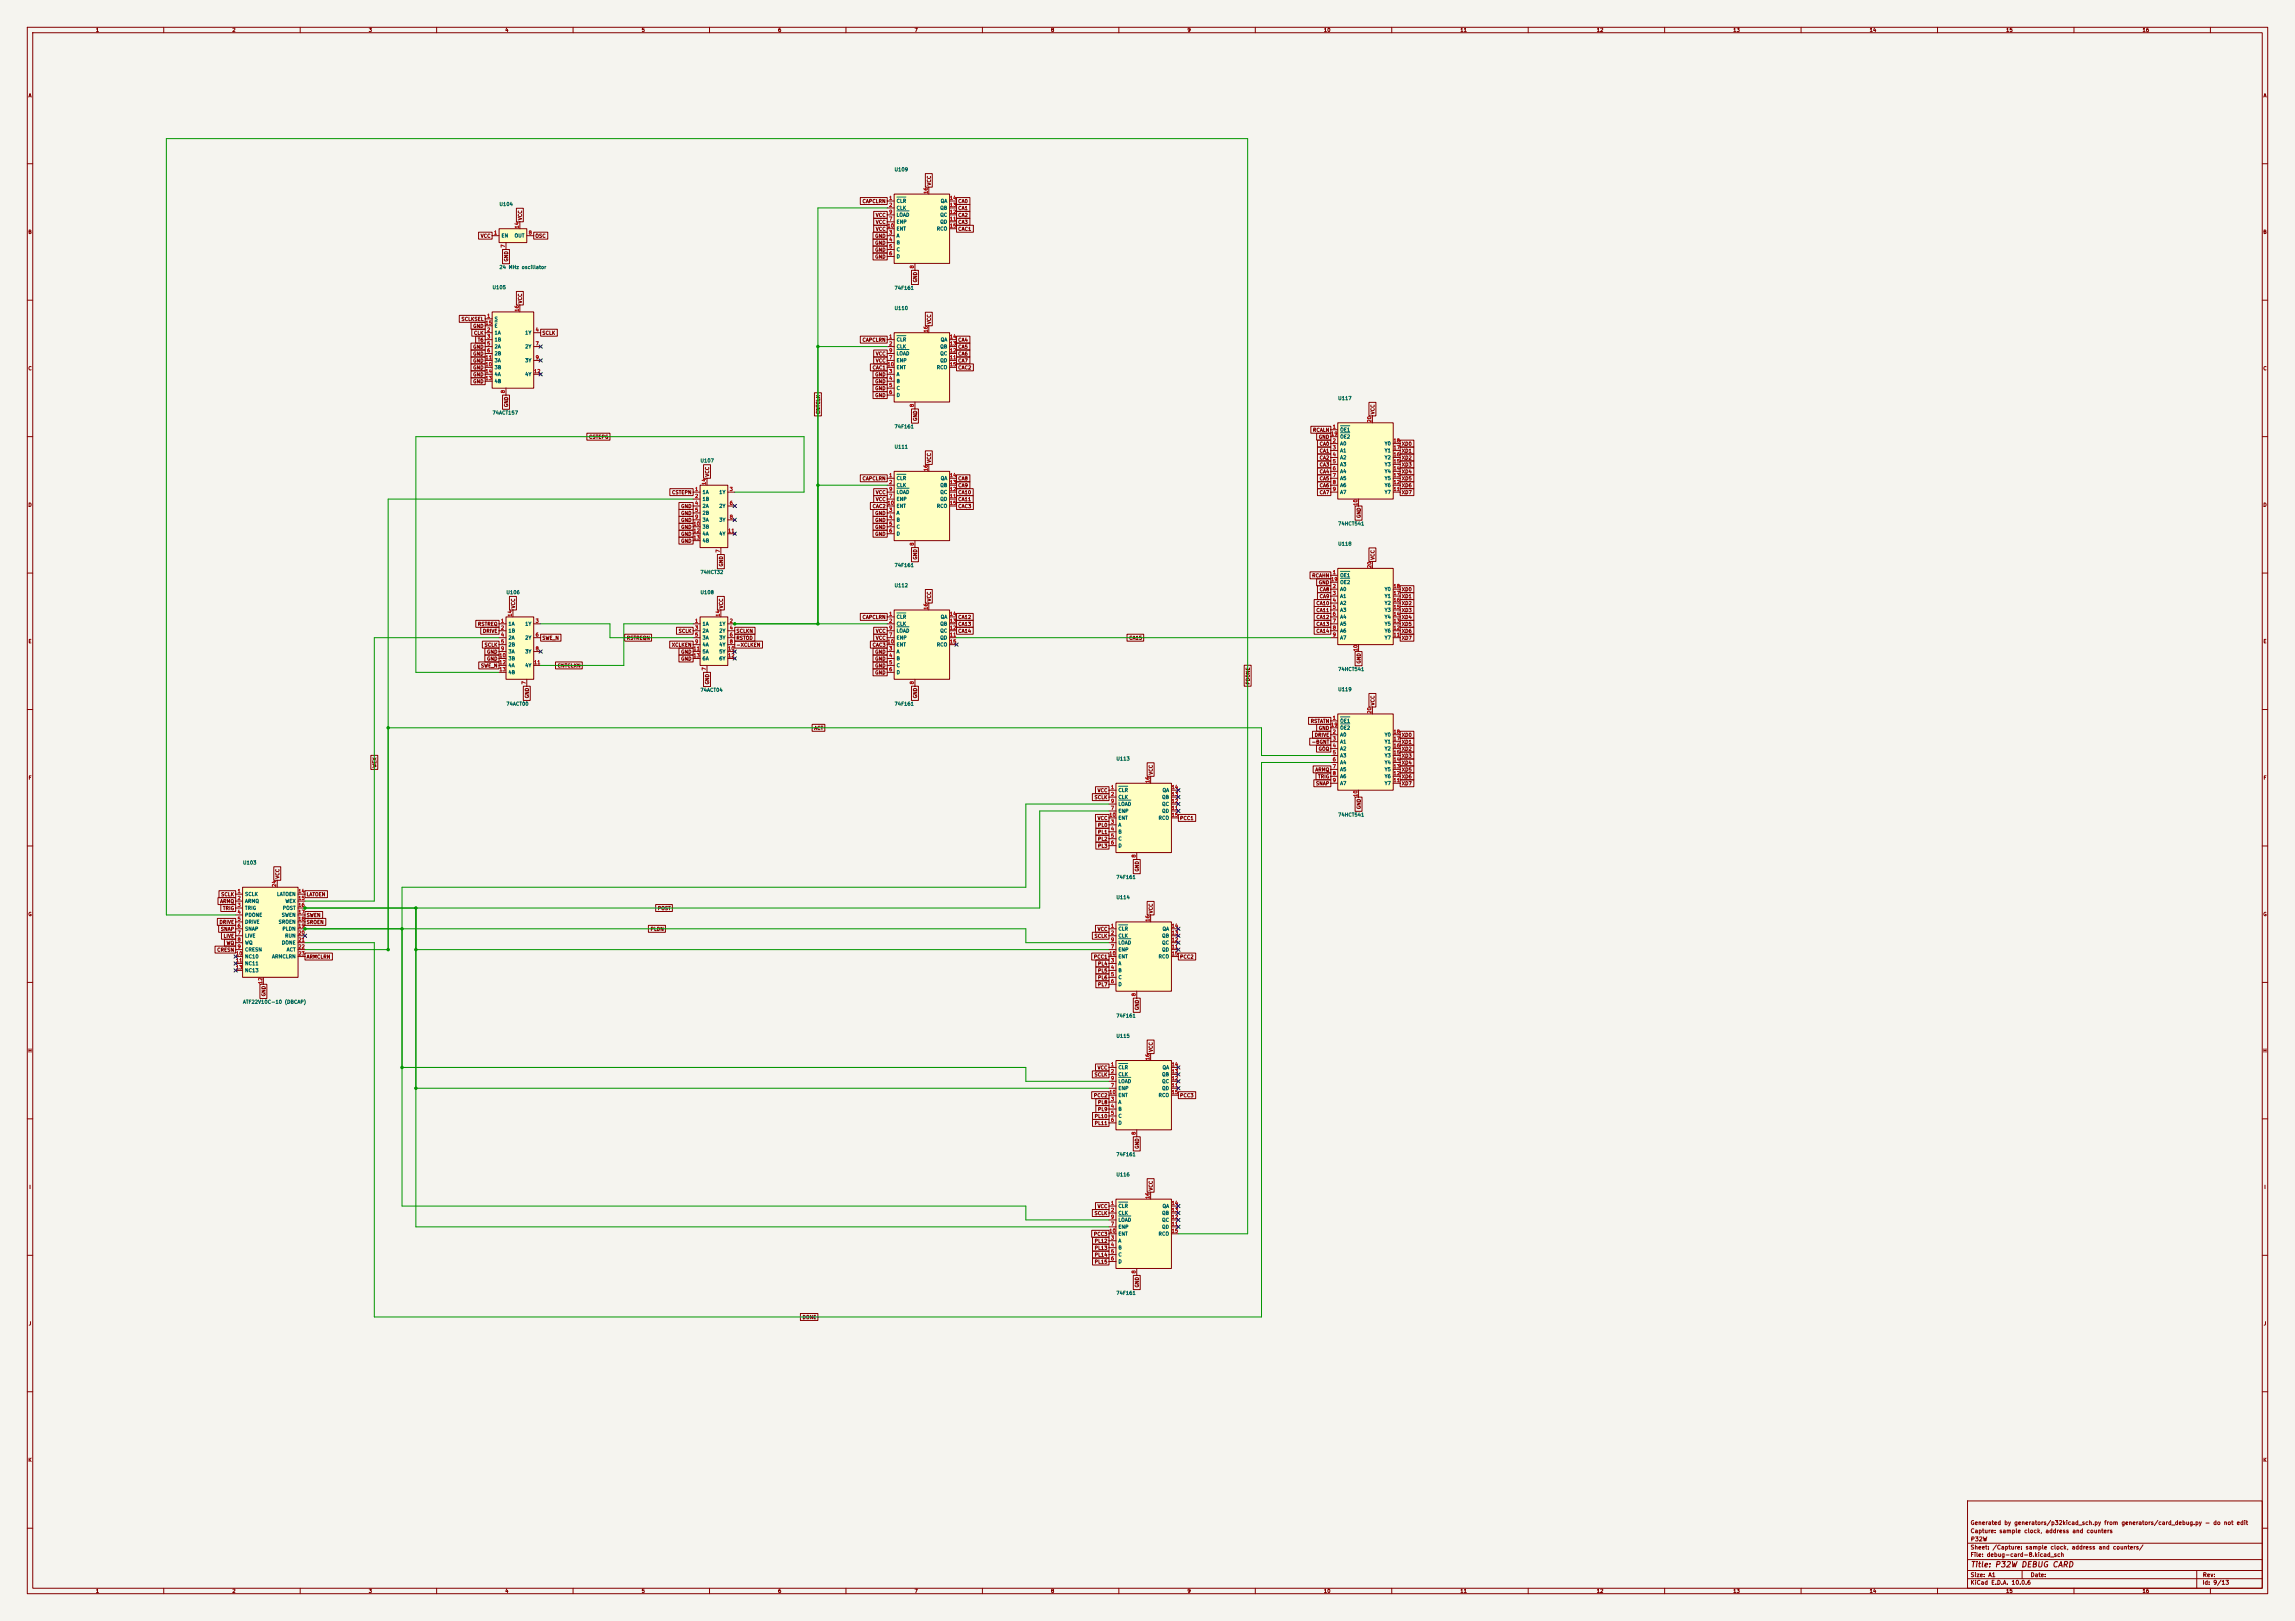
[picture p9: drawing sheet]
<svg xmlns="http://www.w3.org/2000/svg" width="841mm" height="594mm" viewBox="0 0 841 594" stroke-linecap="round" stroke-linejoin="round" font-family="sans-serif">
<defs><g id="words">
<text font-size="2" fill="#840000" x="722" y="574.8">Title: P32W DEBUG CARD</text>
<g font-size="1.5" fill="#840000">
<text x="721.9" y="562.1">Capture: sample clock, address and counters</text>
<text x="721.9" y="559.1">Generated by generators/p32kicad_sch.py from generators/card_debug.py - do not edit</text>
<text x="721.9" y="568.1">Sheet: /Capture: sample clock, address and counters/</text>
<text x="722" y="565.1">P32W</text>
<text x="721.9" y="570.8">File: debug-card-8.kicad_sch</text>
<text x="721.9" y="581">KiCad E.D.A. 10.0.6</text>
<text x="721.9" y="578.2">Size: A1</text>
<text x="743.9" y="578.2">Date:</text>
<text x="806.9" y="581">Id: 9/13</text>
<text x="807" y="578.2">Rev:</text>
</g>
<g font-size="1.3" fill="#840000">
<text x="35" y="12">1</text>
<text x="85" y="12">2</text>
<text x="135" y="12">3</text>
<text x="185" y="12">4</text>
<text x="235" y="12">5</text>
<text x="285" y="12">6</text>
<text x="335" y="12">7</text>
<text x="385" y="12">8</text>
<text x="435" y="12">9</text>
<text x="485" y="12">10</text>
<text x="535" y="12">11</text>
<text x="585" y="12">12</text>
<text x="635" y="12">13</text>
<text x="685" y="12">14</text>
<text x="735" y="12">15</text>
<text x="785" y="12">16</text>
<text x="10.3" y="36">A</text>
<text x="829.3" y="36">A</text>
<text x="341.4" y="68.1" transform="rotate(-90 341.4 68.1)">VCC</text>
<text x="315.9" y="74.7">CAPCLRN</text>
<text x="351" y="74.7">CA0</text>
<text x="351" y="77.3">CA1</text>
<text x="191.6" y="80.8" transform="rotate(-90 191.6 80.8)">VCC</text>
<text x="320.8" y="79.8">VCC</text>
<text x="320.8" y="82.3">VCC</text>
<text x="351" y="79.8">CA2</text>
<text x="351" y="82.3">CA3</text>
<text x="10.2" y="86">B</text>
<text x="176" y="87.4">VCC</text>
<text x="196" y="87.4">OSC</text>
<text x="320.5" y="90">GND</text>
<text x="320.5" y="87.4">GND</text>
<text x="320.8" y="84.9">VCC</text>
<text x="351" y="84.9">CAC1</text>
<text x="829.2" y="86">B</text>
<text x="320.5" y="95">GND</text>
<text x="320.5" y="92.5">GND</text>
<text x="186.5" y="96" transform="rotate(-90 186.5 96)">GND</text>
<text x="336.3" y="103.6" transform="rotate(-90 336.3 103.6)">GND</text>
<text x="191.6" y="111.3" transform="rotate(-90 191.6 111.3)">VCC</text>
<text x="168.9" y="117.9">SCLKSEL</text>
<text x="341.4" y="118.9" transform="rotate(-90 341.4 118.9)">VCC</text>
<text x="173.2" y="120.4">GND</text>
<text x="173.5" y="123">CLK</text>
<text x="174.9" y="125.5">T6</text>
<text x="198.6" y="123">SCLK</text>
<text x="315.9" y="125.5">CAPCLRN</text>
<text x="351" y="125.5">CA4</text>
<text x="173.2" y="128.1">GND</text>
<text x="173.2" y="130.6">GND</text>
<text x="320.8" y="130.6">VCC</text>
<text x="351" y="128.1">CA5</text>
<text x="351" y="130.6">CA6</text>
<text x="10.2" y="136">C</text>
<text x="173.2" y="133.1">GND</text>
<text x="173.2" y="135.7">GND</text>
<text x="319.6" y="135.7">CAC1</text>
<text x="320.8" y="133.1">VCC</text>
<text x="351" y="133.1">CA7</text>
<text x="351" y="135.7">CAC2</text>
<text x="829.2" y="136">C</text>
<text x="173.2" y="138.2">GND</text>
<text x="173.2" y="140.8">GND</text>
<text x="320.5" y="138.2">GND</text>
<text x="320.5" y="140.8">GND</text>
<text x="320.5" y="143.3">GND</text>
<text x="186.5" y="149.4" transform="rotate(-90 186.5 149.4)">GND</text>
<text x="320.5" y="145.8">GND</text>
<text x="300.8" y="151.9" transform="rotate(-90 300.8 151.9)">CNTCLK</text>
<text x="336.3" y="154.4" transform="rotate(-90 336.3 154.4)">GND</text>
<text x="504" y="151.9" transform="rotate(-90 504 151.9)">VCC</text>
<text x="215.7" y="161.1">CSTEPG</text>
<text x="481" y="158.5">RCALN</text>
<text x="483.1" y="161.1">GND</text>
<text x="483.4" y="166.2">CA1</text>
<text x="483.4" y="163.6">CA0</text>
<text x="513.5" y="166.2">XD1</text>
<text x="513.5" y="163.6">XD0</text>
<text x="341.4" y="169.7" transform="rotate(-90 341.4 169.7)">VCC</text>
<text x="483.4" y="168.7">CA2</text>
<text x="483.4" y="173.8">CA4</text>
<text x="483.4" y="171.2">CA3</text>
<text x="513.5" y="173.8">XD4</text>
<text x="513.5" y="171.2">XD3</text>
<text x="513.5" y="168.7">XD2</text>
<text x="260.1" y="174.8" transform="rotate(-90 260.1 174.8)">VCC</text>
<text x="315.9" y="176.3">CAPCLRN</text>
<text x="351" y="176.3">CA8</text>
<text x="351" y="178.9">CA9</text>
<text x="483.4" y="178.9">CA6</text>
<text x="483.4" y="176.3">CA5</text>
<text x="513.5" y="178.9">XD6</text>
<text x="513.5" y="176.3">XD5</text>
<text x="10.2" y="186">D</text>
<text x="246.1" y="181.4">CSTEPN</text>
<text x="320.8" y="181.4">VCC</text>
<text x="320.8" y="183.9">VCC</text>
<text x="351" y="181.4">CA10</text>
<text x="351" y="183.9">CA11</text>
<text x="483.4" y="181.4">CA7</text>
<text x="513.5" y="181.4">XD7</text>
<text x="829.2" y="186">D</text>
<text x="249.4" y="186.5">GND</text>
<text x="249.4" y="189">GND</text>
<text x="249.4" y="191.6">GND</text>
<text x="319.6" y="186.5">CAC2</text>
<text x="320.5" y="191.6">GND</text>
<text x="320.5" y="189">GND</text>
<text x="351" y="186.5">CAC3</text>
<text x="498.9" y="190" transform="rotate(-90 498.9 190)">GND</text>
<text x="249.4" y="196.6">GND</text>
<text x="249.4" y="194.1">GND</text>
<text x="320.5" y="194.1">GND</text>
<text x="320.5" y="196.6">GND</text>
<text x="249.4" y="199.2">GND</text>
<text x="265.2" y="207.8" transform="rotate(-90 265.2 207.8)">GND</text>
<text x="336.3" y="205.2" transform="rotate(-90 336.3 205.2)">GND</text>
<text x="504" y="205.3" transform="rotate(-90 504 205.3)">VCC</text>
<text x="480.7" y="211.9">RCAHN</text>
<text x="483.1" y="214.4">GND</text>
<text x="341.4" y="220.5" transform="rotate(-90 341.4 220.5)">VCC</text>
<text x="483.4" y="219.5">CA9</text>
<text x="483.4" y="217">CA8</text>
<text x="513.5" y="219.5">XD1</text>
<text x="513.5" y="217">XD0</text>
<text x="189" y="223.1" transform="rotate(-90 189 223.1)">VCC</text>
<text x="265.2" y="223.1" transform="rotate(-90 265.2 223.1)">VCC</text>
<text x="315.9" y="227.1">CAPCLRN</text>
<text x="351" y="227.1">CA12</text>
<text x="482.2" y="227.1">CA12</text>
<text x="482.2" y="224.6">CA11</text>
<text x="482.2" y="222">CA10</text>
<text x="513.5" y="227.1">XD4</text>
<text x="513.5" y="224.6">XD3</text>
<text x="513.5" y="222">XD2</text>
<text x="175" y="229.7">RSTREQ</text>
<text x="176.8" y="232.2">DRIVE</text>
<text x="248.5" y="232.2">SCLK</text>
<text x="269.7" y="232.2">SCLKN</text>
<text x="320.8" y="232.2">VCC</text>
<text x="351" y="229.7">CA13</text>
<text x="351" y="232.2">CA14</text>
<text x="482.2" y="232.2">CA14</text>
<text x="482.2" y="229.7">CA13</text>
<text x="513.5" y="232.2">XD6</text>
<text x="513.5" y="229.7">XD5</text>
<text x="10.3" y="236">E</text>
<text x="177.4" y="237.3">SCLK</text>
<text x="178.3" y="239.8">GND</text>
<text x="198.6" y="234.7">SWE_N</text>
<text x="229.5" y="234.7">RSTREQN</text>
<text x="246" y="237.3">XCLKEN</text>
<text x="249.4" y="239.8">GND</text>
<text x="269.7" y="234.7">RSTOD</text>
<text x="269.7" y="237.3">-XCLKEN</text>
<text x="319.6" y="237.3">CAC3</text>
<text x="320.5" y="239.8">GND</text>
<text x="320.8" y="234.7">VCC</text>
<text x="413.6" y="234.7">CA15</text>
<text x="513.5" y="234.7">XD7</text>
<text x="829.3" y="236">E</text>
<text x="176.1" y="244.9">SWE_N</text>
<text x="178.3" y="242.4">GND</text>
<text x="204.2" y="244.9">CNTCLKN</text>
<text x="249.4" y="242.4">GND</text>
<text x="320.5" y="242.4">GND</text>
<text x="320.5" y="244.9">GND</text>
<text x="498.9" y="243.3" transform="rotate(-90 498.9 243.3)">GND</text>
<text x="260.1" y="251" transform="rotate(-90 260.1 251)">GND</text>
<text x="320.5" y="247.4">GND</text>
<text x="458.3" y="251" transform="rotate(-90 458.3 251)">PDONE</text>
<text x="194.1" y="256" transform="rotate(-90 194.1 256)">GND</text>
<text x="336.3" y="256" transform="rotate(-90 336.3 256)">GND</text>
<text x="504" y="258.6" transform="rotate(-90 504 258.6)">VCC</text>
<text x="298.2" y="267.8">ACT</text>
<text x="480.1" y="265.2">RSTATN</text>
<text x="483.1" y="267.8">GND</text>
<text x="480.6" y="272.8">-BGNT</text>
<text x="481.6" y="270.3">DRIVE</text>
<text x="483" y="275.4">GOQ</text>
<text x="513.5" y="275.4">XD2</text>
<text x="513.5" y="272.8">XD1</text>
<text x="513.5" y="270.3">XD0</text>
<text x="138.2" y="281.5" transform="rotate(-90 138.2 281.5)">WEX</text>
<text x="513.5" y="280.5">XD4</text>
<text x="513.5" y="277.9">XD3</text>
<text x="10.3" y="286">F</text>
<text x="422.7" y="284" transform="rotate(-90 422.7 284)">VCC</text>
<text x="481.8" y="283">ARMQ</text>
<text x="482.9" y="285.5">TRIG</text>
<text x="513.5" y="283">XD5</text>
<text x="513.5" y="285.5">XD6</text>
<text x="829.3" y="286">F</text>
<text x="400.9" y="293.2">SCLK</text>
<text x="402.1" y="290.6">VCC</text>
<text x="482.1" y="288.1">SNAP</text>
<text x="513.5" y="288.1">XD7</text>
<text x="498.9" y="296.7" transform="rotate(-90 498.9 296.7)">GND</text>
<text x="402.1" y="300.8">VCC</text>
<text x="402.2" y="303.3">PL0</text>
<text x="402.2" y="305.9">PL1</text>
<text x="432.2" y="300.8">PCC1</text>
<text x="402.2" y="310.9">PL3</text>
<text x="402.2" y="308.4">PL2</text>
<text x="102.7" y="322.1" transform="rotate(-90 102.7 322.1)">VCC</text>
<text x="417.6" y="319.5" transform="rotate(-90 417.6 319.5)">GND</text>
<text x="80.9" y="328.7">SCLK</text>
<text x="112.2" y="328.7">LATOEN</text>
<text x="10.2" y="336">G</text>
<text x="80.5" y="331.3">ARMQ</text>
<text x="81.5" y="333.8">TRIG</text>
<text x="240.9" y="333.8">POST</text>
<text x="422.7" y="334.8" transform="rotate(-90 422.7 334.8)">VCC</text>
<text x="829.2" y="336">G</text>
<text x="80.3" y="338.9">DRIVE</text>
<text x="80.8" y="341.4">SNAP</text>
<text x="112.2" y="336.3">SWEN</text>
<text x="112.2" y="338.9">SROEN</text>
<text x="238.2" y="341.4">PLDN</text>
<text x="402.1" y="341.4">VCC</text>
<text x="81.8" y="344">LIVE</text>
<text x="82.9" y="346.5">WQ</text>
<text x="400.9" y="344">SCLK</text>
<text x="79.4" y="349">CRESN</text>
<text x="112.2" y="351.6">ARMCLRN</text>
<text x="400.7" y="351.6">PCC1</text>
<text x="432.2" y="351.6">PCC2</text>
<text x="402.2" y="359.2">PL6</text>
<text x="402.2" y="356.7">PL5</text>
<text x="402.2" y="354.1">PL4</text>
<text x="97.6" y="365.3" transform="rotate(-90 97.6 365.3)">GND</text>
<text x="402.2" y="361.7">PL7</text>
<text x="417.6" y="370.3" transform="rotate(-90 417.6 370.3)">GND</text>
<text x="10.2" y="386">H</text>
<text x="422.7" y="385.6" transform="rotate(-90 422.7 385.6)">VCC</text>
<text x="829.2" y="386">H</text>
<text x="400.9" y="394.8">SCLK</text>
<text x="402.1" y="392.2">VCC</text>
<text x="400.7" y="402.4">PCC2</text>
<text x="402.2" y="404.9">PL8</text>
<text x="402.2" y="407.5">PL9</text>
<text x="432.2" y="402.4">PCC3</text>
<text x="401" y="410">PL10</text>
<text x="401" y="412.5">PL11</text>
<text x="417.6" y="421.1" transform="rotate(-90 417.6 421.1)">GND</text>
<text x="10.6" y="436">I</text>
<text x="422.7" y="436.4" transform="rotate(-90 422.7 436.4)">VCC</text>
<text x="829.6" y="436">I</text>
<text x="402.1" y="443">VCC</text>
<text x="400.9" y="445.6">SCLK</text>
<text x="400.7" y="453.2">PCC3</text>
<text x="401" y="455.7">PL12</text>
<text x="401" y="458.3">PL13</text>
<text x="401" y="460.8">PL14</text>
<text x="401" y="463.3">PL15</text>
<text x="417.6" y="471.9" transform="rotate(-90 417.6 471.9)">GND</text>
<text x="10.4" y="486">J</text>
<text x="293.9" y="483.7">DONE</text>
<text x="829.4" y="486">J</text>
<text x="10.2" y="536">K</text>
<text x="829.2" y="536">K</text>
<text x="35" y="584">1</text>
<text x="85" y="584">2</text>
<text x="135" y="584">3</text>
<text x="185" y="584">4</text>
<text x="235" y="584">5</text>
<text x="285" y="584">6</text>
<text x="335" y="584">7</text>
<text x="385" y="584">8</text>
<text x="435" y="584">9</text>
<text x="485" y="584">10</text>
<text x="535" y="584">11</text>
<text x="585" y="584">12</text>
<text x="635" y="584">13</text>
<text x="685" y="584">14</text>
<text x="735" y="584">15</text>
<text x="785" y="584">16</text>
</g>
<g font-size="1.3" fill="#006464">
<text x="327.6" y="63.1">U109</text>
<text x="182.9" y="75.8">U104</text>
<text x="328.4" y="74.6">CLR</text>
<text x="328.4" y="77.2">CLK</text>
<text x="344.4" y="77.2">QB</text>
<text x="344.6" y="74.6">QA</text>
<text x="328.4" y="82.2">ENP</text>
<text x="328.4" y="79.7">LOAD</text>
<text x="344.4" y="82.2">QD</text>
<text x="344.4" y="79.7">QC</text>
<text x="183.6" y="87.3">EN</text>
<text x="188.4" y="87.3">OUT</text>
<text x="328.4" y="87.3">A</text>
<text x="328.4" y="89.9">B</text>
<text x="328.4" y="84.8">ENT</text>
<text x="343.1" y="84.8">RCO</text>
<text x="328.4" y="92.4">C</text>
<text x="328.4" y="94.9">D</text>
<text x="182.9" y="98.9">24 MHz oscillator</text>
<text x="180.3" y="106.3">U105</text>
<text x="327.6" y="106.5">74F161</text>
<text x="327.6" y="113.9">U110</text>
<text x="181.1" y="117.8">S</text>
<text x="181.1" y="122.9">1A</text>
<text x="181.1" y="125.4">1B</text>
<text x="181.1" y="120.3">E</text>
<text x="192.3" y="122.9">1Y</text>
<text x="328.4" y="125.4">CLR</text>
<text x="344.6" y="125.4">QA</text>
<text x="181.1" y="128">2A</text>
<text x="181.1" y="130.5">2B</text>
<text x="192.3" y="128">2Y</text>
<text x="328.4" y="128">CLK</text>
<text x="328.4" y="130.5">LOAD</text>
<text x="344.4" y="130.5">QC</text>
<text x="344.4" y="128">QB</text>
<text x="181.1" y="135.6">3B</text>
<text x="181.1" y="133">3A</text>
<text x="192.3" y="133">3Y</text>
<text x="328.4" y="133">ENP</text>
<text x="328.4" y="135.6">ENT</text>
<text x="343.1" y="135.6">RCO</text>
<text x="344.4" y="133">QD</text>
<text x="181.1" y="140.7">4B</text>
<text x="181.1" y="138.1">4A</text>
<text x="192.3" y="138.1">4Y</text>
<text x="328.4" y="138.1">A</text>
<text x="328.4" y="140.7">B</text>
<text x="328.4" y="143.2">C</text>
<text x="328.4" y="145.7">D</text>
<text x="490.2" y="146.9">U117</text>
<text x="180.3" y="152.2">74ACT157</text>
<text x="327.6" y="157.3">74F161</text>
<text x="491" y="158.4">OE1</text>
<text x="491" y="161">OE2</text>
<text x="327.6" y="164.7">U111</text>
<text x="491" y="163.5">A0</text>
<text x="491" y="166.1">A1</text>
<text x="507.3" y="166.1">Y1</text>
<text x="507.3" y="163.5">Y0</text>
<text x="256.5" y="169.8">U107</text>
<text x="491" y="168.6">A2</text>
<text x="491" y="171.1">A3</text>
<text x="491" y="173.7">A4</text>
<text x="507.3" y="173.7">Y4</text>
<text x="507.3" y="171.1">Y3</text>
<text x="507.3" y="168.6">Y2</text>
<text x="328.4" y="176.2">CLR</text>
<text x="328.4" y="178.8">CLK</text>
<text x="344.4" y="178.8">QB</text>
<text x="344.6" y="176.2">QA</text>
<text x="491" y="176.2">A5</text>
<text x="491" y="178.8">A6</text>
<text x="507.3" y="178.8">Y6</text>
<text x="507.3" y="176.2">Y5</text>
<text x="257.3" y="181.3">1A</text>
<text x="257.3" y="183.8">1B</text>
<text x="263.4" y="181.3">1Y</text>
<text x="328.4" y="183.8">ENP</text>
<text x="328.4" y="181.3">LOAD</text>
<text x="344.4" y="183.8">QD</text>
<text x="344.4" y="181.3">QC</text>
<text x="491" y="181.3">A7</text>
<text x="507.3" y="181.3">Y7</text>
<text x="257.3" y="186.4">2A</text>
<text x="257.3" y="188.9">2B</text>
<text x="257.3" y="191.5">3A</text>
<text x="263.4" y="186.4">2Y</text>
<text x="263.4" y="191.5">3Y</text>
<text x="328.4" y="188.9">A</text>
<text x="328.4" y="191.5">B</text>
<text x="328.4" y="186.4">ENT</text>
<text x="343.1" y="186.4">RCO</text>
<text x="257.3" y="194">3B</text>
<text x="257.3" y="196.5">4A</text>
<text x="263.4" y="196.5">4Y</text>
<text x="328.4" y="194">C</text>
<text x="328.4" y="196.5">D</text>
<text x="490.2" y="192.8">74HCT541</text>
<text x="257.3" y="199.1">4B</text>
<text x="490.2" y="200.2">U118</text>
<text x="327.6" y="208.1">74F161</text>
<text x="256.5" y="210.6">74HCT32</text>
<text x="327.6" y="215.5">U112</text>
<text x="491" y="211.8">OE1</text>
<text x="491" y="214.3">OE2</text>
<text x="185.4" y="218">U106</text>
<text x="256.5" y="218">U108</text>
<text x="491" y="216.9">A0</text>
<text x="491" y="219.4">A1</text>
<text x="491" y="221.9">A2</text>
<text x="507.3" y="221.9">Y2</text>
<text x="507.3" y="219.4">Y1</text>
<text x="507.3" y="216.9">Y0</text>
<text x="328.4" y="227">CLR</text>
<text x="344.6" y="227">QA</text>
<text x="491" y="224.5">A3</text>
<text x="491" y="227">A4</text>
<text x="507.3" y="227">Y4</text>
<text x="507.3" y="224.5">Y3</text>
<text x="186.2" y="229.6">1A</text>
<text x="186.2" y="232.1">1B</text>
<text x="192.3" y="229.6">1Y</text>
<text x="257.3" y="229.6">1A</text>
<text x="257.3" y="232.1">2A</text>
<text x="263.4" y="229.6">1Y</text>
<text x="263.4" y="232.1">2Y</text>
<text x="328.4" y="229.6">CLK</text>
<text x="328.4" y="232.1">LOAD</text>
<text x="344.4" y="232.1">QC</text>
<text x="344.4" y="229.6">QB</text>
<text x="491" y="229.6">A5</text>
<text x="491" y="232.1">A6</text>
<text x="507.3" y="232.1">Y6</text>
<text x="507.3" y="229.6">Y5</text>
<text x="186.2" y="234.6">2A</text>
<text x="186.2" y="237.2">2B</text>
<text x="186.2" y="239.7">3A</text>
<text x="192.3" y="234.6">2Y</text>
<text x="192.3" y="239.7">3Y</text>
<text x="257.3" y="234.6">3A</text>
<text x="257.3" y="237.2">4A</text>
<text x="257.3" y="239.7">5A</text>
<text x="263.4" y="234.6">3Y</text>
<text x="263.4" y="237.2">4Y</text>
<text x="263.4" y="239.7">5Y</text>
<text x="328.4" y="239.7">A</text>
<text x="328.4" y="234.6">ENP</text>
<text x="328.4" y="237.2">ENT</text>
<text x="343.1" y="237.2">RCO</text>
<text x="344.4" y="234.6">QD</text>
<text x="491" y="234.6">A7</text>
<text x="507.3" y="234.6">Y7</text>
<text x="186.2" y="242.3">3B</text>
<text x="186.2" y="244.8">4A</text>
<text x="192.3" y="244.8">4Y</text>
<text x="257.3" y="242.3">6A</text>
<text x="263.4" y="242.3">6Y</text>
<text x="328.4" y="242.3">B</text>
<text x="328.4" y="244.8">C</text>
<text x="186.2" y="247.3">4B</text>
<text x="328.4" y="247.3">D</text>
<text x="490.2" y="246.2">74HCT541</text>
<text x="256.5" y="253.8">74ACT04</text>
<text x="490.2" y="253.6">U119</text>
<text x="185.4" y="258.9">74ACT00</text>
<text x="327.6" y="258.9">74F161</text>
<text x="491" y="265.1">OE1</text>
<text x="491" y="267.7">OE2</text>
<text x="491" y="270.2">A0</text>
<text x="491" y="272.7">A1</text>
<text x="491" y="275.3">A2</text>
<text x="507.3" y="275.3">Y2</text>
<text x="507.3" y="272.7">Y1</text>
<text x="507.3" y="270.2">Y0</text>
<text x="408.9" y="279">U113</text>
<text x="491" y="277.8">A3</text>
<text x="491" y="280.4">A4</text>
<text x="507.3" y="280.4">Y4</text>
<text x="507.3" y="277.8">Y3</text>
<text x="491" y="282.9">A5</text>
<text x="491" y="285.4">A6</text>
<text x="491" y="288">A7</text>
<text x="507.3" y="288">Y7</text>
<text x="507.3" y="285.4">Y6</text>
<text x="507.3" y="282.9">Y5</text>
<text x="409.7" y="290.5">CLR</text>
<text x="409.7" y="293.1">CLK</text>
<text x="425.7" y="293.1">QB</text>
<text x="425.9" y="290.5">QA</text>
<text x="409.7" y="298.1">ENP</text>
<text x="409.7" y="295.6">LOAD</text>
<text x="425.7" y="298.1">QD</text>
<text x="425.7" y="295.6">QC</text>
<text x="490.2" y="299.5">74HCT541</text>
<text x="409.7" y="303.2">A</text>
<text x="409.7" y="305.8">B</text>
<text x="409.7" y="300.7">ENT</text>
<text x="424.4" y="300.7">RCO</text>
<text x="409.7" y="308.3">C</text>
<text x="409.7" y="310.8">D</text>
<text x="88.9" y="317.1">U103</text>
<text x="408.9" y="322.4">74F161</text>
<text x="89.6" y="328.6">SCLK</text>
<text x="101.3" y="328.6">LATOEN</text>
<text x="408.9" y="329.8">U114</text>
<text x="89.6" y="331.2">ARMQ</text>
<text x="89.6" y="333.7">TRIG</text>
<text x="103.5" y="333.7">POST</text>
<text x="104.4" y="331.2">WEX</text>
<text x="89.6" y="336.2">PDONE</text>
<text x="89.6" y="338.8">DRIVE</text>
<text x="89.6" y="341.3">SNAP</text>
<text x="101.9" y="338.8">SROEN</text>
<text x="103.1" y="336.2">SWEN</text>
<text x="103.3" y="341.3">PLDN</text>
<text x="409.7" y="341.3">CLR</text>
<text x="425.9" y="341.3">QA</text>
<text x="89.6" y="343.9">LIVE</text>
<text x="89.6" y="346.4">WQ</text>
<text x="103.2" y="346.4">DONE</text>
<text x="104.3" y="343.9">RUN</text>
<text x="409.7" y="343.9">CLK</text>
<text x="409.7" y="346.4">LOAD</text>
<text x="425.7" y="346.4">QC</text>
<text x="425.7" y="343.9">QB</text>
<text x="89.6" y="348.9">CRESN</text>
<text x="89.6" y="351.5">NC10</text>
<text x="99.5" y="351.5">ARMCLRN</text>
<text x="104.9" y="348.9">ACT</text>
<text x="409.7" y="348.9">ENP</text>
<text x="409.7" y="351.5">ENT</text>
<text x="424.4" y="351.5">RCO</text>
<text x="425.7" y="348.9">QD</text>
<text x="89.6" y="354">NC11</text>
<text x="89.6" y="356.6">NC13</text>
<text x="409.7" y="354">A</text>
<text x="409.7" y="356.6">B</text>
<text x="409.7" y="359.1">C</text>
<text x="409.7" y="361.6">D</text>
<text x="88.9" y="368.1">ATF22V10C-10 (DBCAP)</text>
<text x="408.9" y="373.2">74F161</text>
<text x="408.9" y="380.6">U115</text>
<text x="409.7" y="392.1">CLR</text>
<text x="409.7" y="394.7">CLK</text>
<text x="425.7" y="394.7">QB</text>
<text x="425.9" y="392.1">QA</text>
<text x="409.7" y="399.7">ENP</text>
<text x="409.7" y="397.2">LOAD</text>
<text x="425.7" y="399.7">QD</text>
<text x="425.7" y="397.2">QC</text>
<text x="409.7" y="404.8">A</text>
<text x="409.7" y="407.4">B</text>
<text x="409.7" y="402.3">ENT</text>
<text x="424.4" y="402.3">RCO</text>
<text x="409.7" y="409.9">C</text>
<text x="409.7" y="412.4">D</text>
<text x="408.9" y="424">74F161</text>
<text x="408.9" y="431.4">U116</text>
<text x="409.7" y="442.9">CLR</text>
<text x="425.9" y="442.9">QA</text>
<text x="409.7" y="445.5">CLK</text>
<text x="409.7" y="448">LOAD</text>
<text x="425.7" y="448">QC</text>
<text x="425.7" y="445.5">QB</text>
<text x="409.7" y="455.6">A</text>
<text x="409.7" y="450.5">ENP</text>
<text x="409.7" y="453.1">ENT</text>
<text x="424.4" y="453.1">RCO</text>
<text x="425.7" y="450.5">QD</text>
<text x="409.7" y="458.2">B</text>
<text x="409.7" y="460.7">C</text>
<text x="409.7" y="463.2">D</text>
<text x="408.9" y="474.8">74F161</text>
</g>
<g font-size="1.3" fill="#a90000">
<text x="340.2" y="71.2" transform="rotate(-90 340.2 71.2)">16</text>
<text x="325.7" y="73.5">1</text>
<text x="325.7" y="76.1">2</text>
<text x="347.9" y="76.1">13</text>
<text x="347.9" y="73.5">14</text>
<text x="190.4" y="83.9" transform="rotate(-90 190.4 83.9)">14</text>
<text x="325.1" y="83.7">10</text>
<text x="325.7" y="81.1">7</text>
<text x="325.7" y="78.6">9</text>
<text x="347.9" y="81.1">11</text>
<text x="347.9" y="78.6">12</text>
<text x="347.9" y="83.7">15</text>
<text x="180.9" y="86.2">1</text>
<text x="193.6" y="86.2">8</text>
<text x="325.7" y="86.2">3</text>
<text x="325.7" y="88.8">4</text>
<text x="185.3" y="90.9" transform="rotate(-90 185.3 90.9)">7</text>
<text x="325.7" y="91.3">5</text>
<text x="325.7" y="93.8">6</text>
<text x="335.1" y="98.5" transform="rotate(-90 335.1 98.5)">8</text>
<text x="177.7" y="119.2">15</text>
<text x="178.3" y="116.7">1</text>
<text x="190.4" y="114.4" transform="rotate(-90 190.4 114.4)">16</text>
<text x="178.3" y="121.8">2</text>
<text x="178.3" y="124.3">3</text>
<text x="196.1" y="121.8">4</text>
<text x="325.7" y="124.3">1</text>
<text x="340.2" y="122" transform="rotate(-90 340.2 122)">16</text>
<text x="347.9" y="124.3">14</text>
<text x="177.7" y="131.9">11</text>
<text x="178.3" y="126.9">5</text>
<text x="178.3" y="129.4">6</text>
<text x="196.1" y="126.9">7</text>
<text x="196.1" y="131.9">9</text>
<text x="325.7" y="126.9">2</text>
<text x="325.7" y="131.9">7</text>
<text x="325.7" y="129.4">9</text>
<text x="347.9" y="131.9">11</text>
<text x="347.9" y="129.4">12</text>
<text x="347.9" y="126.9">13</text>
<text x="177.7" y="134.5">10</text>
<text x="177.7" y="137">14</text>
<text x="195.5" y="137">12</text>
<text x="325.1" y="134.5">10</text>
<text x="325.7" y="137">3</text>
<text x="347.9" y="134.5">15</text>
<text x="177.7" y="139.6">13</text>
<text x="325.7" y="139.6">4</text>
<text x="325.7" y="142.1">5</text>
<text x="185.3" y="144.2" transform="rotate(-90 185.3 144.2)">8</text>
<text x="325.7" y="144.6">6</text>
<text x="335.1" y="149.3" transform="rotate(-90 335.1 149.3)">8</text>
<text x="502.8" y="155" transform="rotate(-90 502.8 155)">20</text>
<text x="487.6" y="159.9">19</text>
<text x="488.2" y="157.3">1</text>
<text x="488.2" y="162.4">2</text>
<text x="488.2" y="165">3</text>
<text x="488.2" y="167.5">4</text>
<text x="510.5" y="167.5">16</text>
<text x="510.5" y="165">17</text>
<text x="510.5" y="162.4">18</text>
<text x="340.2" y="172.8" transform="rotate(-90 340.2 172.8)">16</text>
<text x="488.2" y="170">5</text>
<text x="488.2" y="172.6">6</text>
<text x="510.5" y="172.6">14</text>
<text x="510.5" y="170">15</text>
<text x="258.9" y="177.9" transform="rotate(-90 258.9 177.9)">14</text>
<text x="325.7" y="175.1">1</text>
<text x="325.7" y="177.7">2</text>
<text x="347.9" y="177.7">13</text>
<text x="347.9" y="175.1">14</text>
<text x="488.2" y="175.1">7</text>
<text x="488.2" y="177.7">8</text>
<text x="510.5" y="177.7">12</text>
<text x="510.5" y="175.1">13</text>
<text x="254.5" y="180.2">1</text>
<text x="254.5" y="182.7">2</text>
<text x="254.5" y="185.3">4</text>
<text x="267.2" y="180.2">3</text>
<text x="267.2" y="185.3">6</text>
<text x="325.1" y="185.3">10</text>
<text x="325.7" y="182.7">7</text>
<text x="325.7" y="180.2">9</text>
<text x="347.9" y="182.7">11</text>
<text x="347.9" y="180.2">12</text>
<text x="347.9" y="185.3">15</text>
<text x="488.2" y="180.2">9</text>
<text x="497.7" y="185.5" transform="rotate(-90 497.7 185.5)">10</text>
<text x="510.5" y="180.2">11</text>
<text x="254.5" y="187.8">5</text>
<text x="254.5" y="190.4">9</text>
<text x="267.2" y="190.4">8</text>
<text x="325.7" y="187.8">3</text>
<text x="325.7" y="190.4">4</text>
<text x="253.9" y="192.9">10</text>
<text x="253.9" y="195.4">12</text>
<text x="253.9" y="198">13</text>
<text x="266.6" y="195.4">11</text>
<text x="325.7" y="192.9">5</text>
<text x="325.7" y="195.4">6</text>
<text x="264" y="202.7" transform="rotate(-90 264 202.7)">7</text>
<text x="335.1" y="200.1" transform="rotate(-90 335.1 200.1)">8</text>
<text x="502.8" y="208.3" transform="rotate(-90 502.8 208.3)">20</text>
<text x="487.6" y="213.2">19</text>
<text x="488.2" y="210.7">1</text>
<text x="488.2" y="215.8">2</text>
<text x="510.5" y="215.8">18</text>
<text x="488.2" y="218.3">3</text>
<text x="488.2" y="220.8">4</text>
<text x="510.5" y="220.8">16</text>
<text x="510.5" y="218.3">17</text>
<text x="187.8" y="226.1" transform="rotate(-90 187.8 226.1)">14</text>
<text x="264" y="226.1" transform="rotate(-90 264 226.1)">14</text>
<text x="325.7" y="225.9">1</text>
<text x="340.2" y="223.6" transform="rotate(-90 340.2 223.6)">16</text>
<text x="347.9" y="225.9">14</text>
<text x="488.2" y="223.4">5</text>
<text x="488.2" y="225.9">6</text>
<text x="510.5" y="225.9">14</text>
<text x="510.5" y="223.4">15</text>
<text x="183.4" y="228.5">1</text>
<text x="183.4" y="231">2</text>
<text x="183.4" y="233.5">4</text>
<text x="196.1" y="228.5">3</text>
<text x="196.1" y="233.5">6</text>
<text x="254.5" y="228.5">1</text>
<text x="254.5" y="231">3</text>
<text x="254.5" y="233.5">5</text>
<text x="267.2" y="228.5">2</text>
<text x="267.2" y="231">4</text>
<text x="267.2" y="233.5">6</text>
<text x="325.7" y="228.5">2</text>
<text x="325.7" y="233.5">7</text>
<text x="325.7" y="231">9</text>
<text x="347.9" y="233.5">11</text>
<text x="347.9" y="231">12</text>
<text x="347.9" y="228.5">13</text>
<text x="488.2" y="228.5">7</text>
<text x="488.2" y="231">8</text>
<text x="488.2" y="233.5">9</text>
<text x="510.5" y="233.5">11</text>
<text x="510.5" y="231">12</text>
<text x="510.5" y="228.5">13</text>
<text x="183.4" y="236.1">5</text>
<text x="183.4" y="238.6">9</text>
<text x="196.1" y="238.6">8</text>
<text x="253.9" y="238.6">11</text>
<text x="254.5" y="236.1">9</text>
<text x="266.6" y="238.6">10</text>
<text x="267.2" y="236.1">8</text>
<text x="325.1" y="236.1">10</text>
<text x="325.7" y="238.6">3</text>
<text x="347.9" y="236.1">15</text>
<text x="497.7" y="238.8" transform="rotate(-90 497.7 238.8)">10</text>
<text x="182.8" y="241.2">10</text>
<text x="182.8" y="243.7">12</text>
<text x="195.5" y="243.7">11</text>
<text x="253.9" y="241.2">13</text>
<text x="258.9" y="245.8" transform="rotate(-90 258.9 245.8)">7</text>
<text x="266.6" y="241.2">12</text>
<text x="325.7" y="241.2">4</text>
<text x="325.7" y="243.7">5</text>
<text x="182.8" y="246.2">13</text>
<text x="192.9" y="250.9" transform="rotate(-90 192.9 250.9)">7</text>
<text x="325.7" y="246.2">6</text>
<text x="335.1" y="250.9" transform="rotate(-90 335.1 250.9)">8</text>
<text x="502.8" y="261.7" transform="rotate(-90 502.8 261.7)">20</text>
<text x="487.6" y="266.6">19</text>
<text x="488.2" y="264">1</text>
<text x="488.2" y="269.1">2</text>
<text x="510.5" y="269.1">18</text>
<text x="488.2" y="271.6">3</text>
<text x="488.2" y="274.2">4</text>
<text x="510.5" y="274.2">16</text>
<text x="510.5" y="271.6">17</text>
<text x="488.2" y="276.7">5</text>
<text x="488.2" y="279.3">6</text>
<text x="488.2" y="281.8">7</text>
<text x="510.5" y="281.8">13</text>
<text x="510.5" y="279.3">14</text>
<text x="510.5" y="276.7">15</text>
<text x="421.5" y="287.1" transform="rotate(-90 421.5 287.1)">16</text>
<text x="488.2" y="284.3">8</text>
<text x="488.2" y="286.9">9</text>
<text x="510.5" y="286.9">11</text>
<text x="510.5" y="284.3">12</text>
<text x="406.9" y="289.4">1</text>
<text x="406.9" y="292">2</text>
<text x="429.2" y="292">13</text>
<text x="429.2" y="289.4">14</text>
<text x="497.7" y="292.2" transform="rotate(-90 497.7 292.2)">10</text>
<text x="406.3" y="299.6">10</text>
<text x="406.9" y="297">7</text>
<text x="406.9" y="294.5">9</text>
<text x="429.2" y="297">11</text>
<text x="429.2" y="294.5">12</text>
<text x="429.2" y="299.6">15</text>
<text x="406.9" y="302.1">3</text>
<text x="406.9" y="304.7">4</text>
<text x="406.9" y="307.2">5</text>
<text x="406.9" y="309.7">6</text>
<text x="416.4" y="314.4" transform="rotate(-90 416.4 314.4)">8</text>
<text x="86.9" y="327.5">1</text>
<text x="101.5" y="325.2" transform="rotate(-90 101.5 325.2)">24</text>
<text x="109.2" y="327.5">14</text>
<text x="86.9" y="330.1">2</text>
<text x="86.9" y="332.6">3</text>
<text x="86.9" y="335.1">4</text>
<text x="109.2" y="330.1">15</text>
<text x="109.2" y="332.6">16</text>
<text x="109.2" y="335.1">17</text>
<text x="86.9" y="337.7">5</text>
<text x="86.9" y="340.2">6</text>
<text x="109.2" y="337.7">18</text>
<text x="109.2" y="340.2">19</text>
<text x="406.9" y="340.2">1</text>
<text x="421.5" y="337.9" transform="rotate(-90 421.5 337.9)">16</text>
<text x="429.2" y="340.2">14</text>
<text x="86.9" y="342.8">7</text>
<text x="86.9" y="345.3">8</text>
<text x="86.9" y="347.8">9</text>
<text x="109.2" y="342.8">20</text>
<text x="109.2" y="345.3">21</text>
<text x="109.2" y="347.8">22</text>
<text x="406.9" y="342.8">2</text>
<text x="406.9" y="347.8">7</text>
<text x="406.9" y="345.3">9</text>
<text x="429.2" y="347.8">11</text>
<text x="429.2" y="345.3">12</text>
<text x="429.2" y="342.8">13</text>
<text x="86.3" y="350.4">10</text>
<text x="86.3" y="352.9">11</text>
<text x="109.2" y="350.4">23</text>
<text x="406.3" y="350.4">10</text>
<text x="406.9" y="352.9">3</text>
<text x="429.2" y="350.4">15</text>
<text x="86.3" y="355.5">13</text>
<text x="406.9" y="355.5">4</text>
<text x="406.9" y="358">5</text>
<text x="96.4" y="360.7" transform="rotate(-90 96.4 360.7)">12</text>
<text x="406.9" y="360.5">6</text>
<text x="416.4" y="365.2" transform="rotate(-90 416.4 365.2)">8</text>
<text x="421.5" y="388.7" transform="rotate(-90 421.5 388.7)">16</text>
<text x="406.9" y="391">1</text>
<text x="406.9" y="393.6">2</text>
<text x="429.2" y="393.6">13</text>
<text x="429.2" y="391">14</text>
<text x="406.3" y="401.2">10</text>
<text x="406.9" y="398.6">7</text>
<text x="406.9" y="396.1">9</text>
<text x="429.2" y="398.6">11</text>
<text x="429.2" y="396.1">12</text>
<text x="429.2" y="401.2">15</text>
<text x="406.9" y="403.7">3</text>
<text x="406.9" y="406.3">4</text>
<text x="406.9" y="408.8">5</text>
<text x="406.9" y="411.3">6</text>
<text x="416.4" y="416" transform="rotate(-90 416.4 416)">8</text>
<text x="406.9" y="441.8">1</text>
<text x="421.5" y="439.5" transform="rotate(-90 421.5 439.5)">16</text>
<text x="429.2" y="441.8">14</text>
<text x="406.9" y="444.4">2</text>
<text x="406.9" y="449.4">7</text>
<text x="406.9" y="446.9">9</text>
<text x="429.2" y="449.4">11</text>
<text x="429.2" y="446.9">12</text>
<text x="429.2" y="444.4">13</text>
<text x="406.3" y="452">10</text>
<text x="406.9" y="454.5">3</text>
<text x="429.2" y="452">15</text>
<text x="406.9" y="457.1">4</text>
<text x="406.9" y="459.6">5</text>
<text x="406.9" y="462.1">6</text>
<text x="416.4" y="466.8" transform="rotate(-90 416.4 466.8)">8</text>
</g>
</g></defs>
<path d="M0 0h841v594h-841z" fill="#f5f4ef" stroke="#f5f4ef" stroke-width=".37"/>
<g fill="none" stroke="#840000" stroke-width=".37">
<path d="M10 10h821v574h-821zM12 12h817v570h-817zM60 10v2M110 10v2M160 10v2M210 10v2M260 10v2M310 10v2M360 10v2M410 10v2M460 10v2M510 10v2"/>
<path d="M560 10v2M610 10v2M660 10v2M710 10v2M760 10v2M810 10v2M10 60h2M829 60h2M10 110h2M829 110h2M10 160h2M829 160h2"/>
<path d="M10 210h2M829 210h2M10 260h2M829 260h2M10 310h2M829 310h2M10 360h2M829 360h2M10 410h2M829 410h2M10 460h2M829 460h2"/>
<path d="M10 510h2M829 510h2M10 560h2M721 550h108v32h-108zM829 560h2M721 578.5h108M721 575.5h108M721 571.5h108M721 565.5h108M741 575.5v3M805 575.5v6.5M60 582v2"/>
<path d="M110 582v2M160 582v2M210 582v2M260 582v2M310 582v2M360 582v2M410 582v2M460 582v2M510 582v2M560 582v2M610 582v2M660 582v2"/>
<path d="M710 582v2M760 582v2M810 582v2"/>
</g>
<path d="M327.7 71.1h20.3v25.4h-20.3z" fill="#ffffc2"/>
<g fill="none" stroke="#840000" stroke-width=".37">
<path d="M325.1 73.7h2.6M325.1 76.2h2.6M325.1 78.7h2.6M327.7 71.1h20.3v25.4h-20.3zM340.4 68.6v2.5M348 73.7h2.5M348 76.2h2.5M348 78.7h2.5M325.1 86.4h2.6M325.1 88.9h2.6M325.1 91.4h2.6M325.1 94h2.6"/>
<path d="M325.1 81.3h2.6M325.1 83.8h2.6M335.3 96.5v2.6M348 81.3h2.5M348 83.8h2.5"/>
</g>
<path d="M328.6 72.2h3.4M328.6 77.3h4.5" fill="none" stroke="#006464" stroke-width=".37"/>
<path d="M490.2 261.6h20.3v28h-20.3z" fill="#ffffc2"/>
<g fill="none" stroke="#840000" stroke-width=".37">
<path d="M502.9 259.1v2.5M487.7 264.2h2.5M487.7 269.2h2.5M487.7 271.8h2.5M487.7 274.3h2.5M487.7 276.9h2.5M487.7 279.4h2.5M487.7 266.7h2.5M490.2 261.6h20.3v28h-20.3zM510.5 269.2h2.6M510.5 271.8h2.6M510.5 274.3h2.6"/>
<path d="M510.5 276.9h2.6M510.5 279.4h2.6M487.7 281.9h2.5M487.7 284.5h2.5M487.7 287h2.5M497.8 289.6v2.5M510.5 281.9h2.6M510.5 284.5h2.6M510.5 287h2.6"/>
</g>
<path d="M491.2 262.7h3.4M491.2 265.2h3.4" fill="none" stroke="#006464" stroke-width=".37"/>
<path d="M490.2 208.3h20.3v27.9h-20.3z" fill="#ffffc2"/>
<g fill="none" stroke="#840000" stroke-width=".37">
<path d="M487.7 210.8h2.5M487.7 215.9h2.5M487.7 218.4h2.5M487.7 213.4h2.5M490.2 208.3h20.3v27.9h-20.3zM502.9 205.7v2.6M510.5 215.9h2.6M510.5 218.4h2.6M487.7 221h2.5M487.7 223.5h2.5M487.7 226.1h2.5M487.7 228.6h2.5"/>
<path d="M487.7 231.1h2.5M487.7 233.7h2.5M497.8 236.2v2.6M510.5 221h2.6M510.5 223.5h2.6M510.5 226.1h2.6M510.5 228.6h2.6M510.5 231.1h2.6M510.5 233.7h2.6"/>
</g>
<path d="M491.2 209.4h3.4M491.2 211.9h3.4" fill="none" stroke="#006464" stroke-width=".37"/>
<path d="M490.2 154.9h20.3v28h-20.3z" fill="#ffffc2"/>
<g fill="none" stroke="#840000" stroke-width=".37">
<path d="M487.7 157.5h2.5M490.2 154.9h20.3v28h-20.3zM502.9 152.4v2.5M487.7 162.6h2.5M487.7 165.1h2.5M487.7 167.6h2.5M487.7 170.2h2.5M487.7 172.7h2.5M487.7 175.3h2.5M487.7 177.8h2.5M487.7 160h2.5M510.5 162.6h2.6"/>
<path d="M510.5 165.1h2.6M510.5 167.6h2.6M510.5 170.2h2.6M510.5 172.7h2.6M510.5 175.3h2.6M510.5 177.8h2.6M487.7 180.3h2.5M497.8 182.9v2.5M510.5 180.3h2.6"/>
</g>
<path d="M491.2 156h3.4M491.2 158.6h3.4" fill="none" stroke="#006464" stroke-width=".37"/>
<path d="M408.9 287h20.4v25.4h-20.4z" fill="#ffffc2"/>
<g fill="none" stroke="#840000" stroke-width=".37">
<path d="M406.4 289.6h2.5M406.4 292.1h2.5M406.4 297.2h2.5M406.4 294.6h2.5M406.4 299.7h2.5M408.9 287h20.4v25.4h-20.4zM421.6 284.5v2.5M429.3 289.6h2.5M429.3 292.1h2.5M429.3 297.2h2.5M429.3 294.6h2.5M429.3 299.7h2.5"/>
<path d="M406.4 302.3h2.5M406.4 304.8h2.5M406.4 307.3h2.5M406.4 309.9h2.5M416.6 312.4v2.6"/>
</g>
<path d="M409.9 288.1h3.3M409.9 293.2h4.5" fill="none" stroke="#006464" stroke-width=".37"/>
<path d="M327.7 223.5h20.3v25.4h-20.3z" fill="#ffffc2"/>
<g fill="none" stroke="#840000" stroke-width=".37">
<path d="M325.1 226.1h2.6M325.1 228.6h2.6M325.1 238.8h2.6M325.1 233.7h2.6M325.1 231.1h2.6M325.1 236.2h2.6M327.7 223.5h20.3v25.4h-20.3zM340.4 221v2.5M348 226.1h2.5M348 228.6h2.5M348 233.7h2.5M348 231.1h2.5"/>
<path d="M348 236.2h2.5M325.1 241.3h2.6M325.1 243.8h2.6M325.1 246.4h2.6M335.3 248.9v2.6"/>
</g>
<path d="M328.6 224.6h3.4M328.6 229.7h4.5" fill="none" stroke="#006464" stroke-width=".37"/>
<path d="M327.7 172.7h20.3v25.4h-20.3z" fill="#ffffc2"/>
<g fill="none" stroke="#840000" stroke-width=".37">
<path d="M325.1 175.3h2.6M325.1 177.8h2.6M327.7 172.7h20.3v25.4h-20.3zM340.4 170.2v2.5M348 175.3h2.5M348 177.8h2.5M325.1 188h2.6M325.1 190.5h2.6M325.1 193h2.6M325.1 195.6h2.6M325.1 182.9h2.6M325.1 180.3h2.6"/>
<path d="M325.1 185.4h2.6M335.3 198.1v2.6M348 182.9h2.5M348 180.3h2.5M348 185.4h2.5"/>
</g>
<path d="M328.6 173.8h3.4M328.6 178.9h4.5" fill="none" stroke="#006464" stroke-width=".37"/>
<path d="M327.7 121.9h20.3v25.4h-20.3z" fill="#ffffc2"/>
<g fill="none" stroke="#840000" stroke-width=".37">
<path d="M340.4 119.4v2.5M325.1 124.5h2.6M325.1 127h2.6M325.1 137.2h2.6M325.1 139.7h2.6M325.1 132.1h2.6M325.1 129.5h2.6M325.1 134.6h2.6M327.7 121.9h20.3v25.4h-20.3zM348 124.5h2.5M348 127h2.5M348 132.1h2.5"/>
<path d="M348 129.5h2.5M348 134.6h2.5M325.1 142.2h2.6M325.1 144.8h2.6M335.3 147.3v2.6"/>
</g>
<path d="M328.6 123h3.4M328.6 128.1h4.5" fill="none" stroke="#006464" stroke-width=".37"/>
<path d="M408.9 439.4h20.4v25.4h-20.4z" fill="#ffffc2"/>
<g fill="none" stroke="#840000" stroke-width=".37">
<path d="M408.9 439.4h20.4v25.4h-20.4zM421.6 436.9v2.5M406.4 442h2.5M406.4 444.5h2.5M406.4 454.7h2.5M406.4 457.2h2.5M406.4 459.7h2.5M406.4 449.6h2.5M406.4 447h2.5M406.4 452.1h2.5M429.3 442h2.5M429.3 444.5h2.5"/>
<path d="M429.3 449.6h2.5M429.3 447h2.5M429.3 452.1h2.5M406.4 462.3h2.5M416.6 464.8v2.6"/>
</g>
<path d="M409.9 440.5h3.3M409.9 445.6h4.5" fill="none" stroke="#006464" stroke-width=".37"/>
<path d="M408.9 337.8h20.4v25.4h-20.4z" fill="#ffffc2"/>
<g fill="none" stroke="#840000" stroke-width=".37">
<path d="M408.9 337.8h20.4v25.4h-20.4zM421.6 335.3v2.5M406.4 340.4h2.5M406.4 342.9h2.5M406.4 353.1h2.5M406.4 355.6h2.5M406.4 358.1h2.5M406.4 348h2.5M406.4 345.4h2.5M406.4 350.5h2.5M429.3 340.4h2.5M429.3 342.9h2.5"/>
<path d="M429.3 348h2.5M429.3 345.4h2.5M429.3 350.5h2.5M406.4 360.7h2.5M416.6 363.2v2.6"/>
</g>
<path d="M409.9 338.9h3.3M409.9 344h4.5" fill="none" stroke="#006464" stroke-width=".37"/>
<path d="M408.9 388.6h20.4v25.4h-20.4z" fill="#ffffc2"/>
<g fill="none" stroke="#840000" stroke-width=".37">
<path d="M406.4 391.2h2.5M406.4 393.7h2.5M406.4 398.8h2.5M406.4 396.2h2.5M408.9 388.6h20.4v25.4h-20.4zM421.6 386.1v2.5M429.3 391.2h2.5M429.3 393.7h2.5M429.3 398.8h2.5M429.3 396.2h2.5M406.4 403.9h2.5M406.4 406.4h2.5"/>
<path d="M406.4 408.9h2.5M406.4 411.5h2.5M406.4 401.3h2.5M416.6 414v2.6M429.3 401.3h2.5"/>
</g>
<path d="M409.9 389.7h3.3M409.9 394.8h4.5" fill="none" stroke="#006464" stroke-width=".37"/>
<path d="M185.4 226.1h10.2v22.8h-10.2z" fill="#ffffc2"/>
<g fill="none" stroke="#840000" stroke-width=".37">
<path d="M182.9 228.6h2.5M182.9 231.1h2.5M182.9 233.7h2.5M182.9 236.2h2.5M182.9 238.8h2.5M185.4 226.1h10.2v22.8h-10.2zM188 223.5v2.6M195.6 228.6h2.5M195.6 233.7h2.5M195.6 238.8h2.5M182.9 241.3h2.5M182.9 243.8h2.5"/>
<path d="M182.9 246.4h2.5M193 248.9v2.6M195.6 243.8h2.5"/>
</g>
<path d="M180.3 114.3h15.3v27.9h-15.3z" fill="#ffffc2"/>
<g fill="none" stroke="#840000" stroke-width=".37">
<path d="M177.8 116.8h2.5M177.8 119.4h2.5M180.3 114.3h15.3v27.9h-15.3zM190.5 111.8v2.5M177.8 121.9h2.5M177.8 124.5h2.5M177.8 127h2.5M177.8 129.5h2.5M177.8 132.1h2.5M177.8 134.6h2.5M177.8 137.2h2.5M177.8 139.7h2.5"/>
<path d="M195.6 121.9h2.5M195.6 127h2.5M195.6 132.1h2.5M195.6 137.2h2.5M185.4 142.2v2.6"/>
</g>
<path d="M181.3 117.9h.9" fill="none" stroke="#006464" stroke-width=".37"/>
<path d="M182.9 83.8h10.1v5.1h-10.1z" fill="#ffffc2"/>
<path d="M180.3 86.4h2.6M182.9 83.8h10.1v5.1h-10.1zM185.4 88.9v2.5M190.5 81.3v2.5M193 86.4h2.6" fill="none" stroke="#840000" stroke-width=".37"/>
<path d="M256.5 226.1h10.2v17.7h-10.2z" fill="#ffffc2"/>
<g fill="none" stroke="#840000" stroke-width=".37">
<path d="M254 228.6h2.5M254 231.1h2.5M254 233.7h2.5M254 236.2h2.5M254 238.8h2.5M256.5 226.1h10.2v17.7h-10.2zM264.2 223.5v2.6M266.7 228.6h2.5M266.7 231.1h2.5M266.7 233.7h2.5M266.7 236.2h2.5M266.7 238.8h2.5"/>
<path d="M254 241.3h2.5M259.1 243.8v2.6M266.7 241.3h2.5"/>
</g>
<path d="M256.5 177.8h10.2v22.9h-10.2z" fill="#ffffc2"/>
<g fill="none" stroke="#840000" stroke-width=".37">
<path d="M256.5 177.8h10.2v22.9h-10.2zM259.1 175.3v2.5M254 180.3h2.5M254 182.9h2.5M254 185.4h2.5M254 188h2.5M254 190.5h2.5M254 193h2.5M254 195.6h2.5M254 198.1h2.5M266.7 180.3h2.5M266.7 185.4h2.5"/>
<path d="M266.7 190.5h2.5M266.7 195.6h2.5M264.2 200.7v2.5"/>
</g>
<path d="M88.9 325.1h20.3v33h-20.3z" fill="#ffffc2"/>
<g fill="none" stroke="#840000" stroke-width=".37">
<path d="M189.2 76.3h2.6v5h-2.6zM315.3 72.4h9.8v2.5h-9.8zM320.2 77.5h4.9v2.5h-4.9zM339.1 63.6h2.5v5h-2.5zM350.5 72.4h4.9v2.5h-4.9zM350.5 74.9h4.9v2.6h-4.9zM350.5 77.5h4.9v2.5h-4.9zM175.4 85.1h4.9v2.5h-4.9zM184.1 91.4h2.6v5.2h-2.6zM195.6 85.1h5.1v2.5h-5.1zM319.9 92.7h5.2v2.5h-5.2zM319.9 87.6h5.2v2.6h-5.2z"/>
<path d="M319.9 90.2h5.2v2.5h-5.2zM319.9 85.1h5.2v2.5h-5.2zM320.2 80h4.9v2.5h-4.9zM320.2 82.5h4.9v2.6h-4.9zM334 99.1h2.6v5.2h-2.6zM350.5 80h4.9v2.5h-4.9zM350.5 82.5h6.2v2.6h-6.2zM168.3 115.6h9.5v2.5h-9.5zM172.6 118.1h5.2v2.5h-5.2zM189.2 106.8h2.6v5h-2.6zM339.1 114.4h2.5v5h-2.5zM172.6 130.8h5.2v2.5h-5.2z"/>
<path d="M172.6 133.3h5.2v2.6h-5.2zM172.6 135.9h5.2v2.5h-5.2zM172.6 138.4h5.2v2.6h-5.2zM172.6 125.7h5.2v2.6h-5.2zM172.6 128.3h5.2v2.5h-5.2zM172.9 120.6h4.9v2.6h-4.9zM174.3 123.2h3.5v2.5h-3.5zM198.1 120.6h6.1v2.6h-6.1zM315.3 123.2h9.8v2.5h-9.8zM318.9 133.3h6.2v2.6h-6.2zM319.9 135.9h5.2v2.5h-5.2zM319.9 138.4h5.2v2.6h-5.2z"/>
<path d="M320.2 128.3h4.9v2.5h-4.9zM320.2 130.8h4.9v2.5h-4.9zM350.5 123.2h4.9v2.5h-4.9zM350.5 125.7h4.9v2.6h-4.9zM350.5 128.3h4.9v2.5h-4.9zM350.5 130.8h4.9v2.5h-4.9zM350.5 133.3h6.2v2.6h-6.2zM184.1 144.8h2.6v5.2h-2.6zM215 158.7h8.5v2.6h-8.5zM298.4 143.9h2.6v8.5h-2.6zM319.9 141h5.2v2.5h-5.2zM319.9 143.5h5.2v2.5h-5.2z"/>
<path d="M334 149.9h2.6v5.2h-2.6zM480.4 156.2h7.3v2.5h-7.3zM482.5 158.7h5.2v2.6h-5.2zM501.6 147.4h2.6v5h-2.6zM245.5 179.1h8.5v2.5h-8.5zM257.8 170.3h2.6v5h-2.6zM315.3 174h9.8v2.5h-9.8zM320.2 179.1h4.9v2.5h-4.9zM339.1 165.2h2.5v5h-2.5zM350.5 174h4.9v2.5h-4.9zM350.5 176.5h4.9v2.6h-4.9zM350.5 179.1h6.1v2.5h-6.1z"/>
<path d="M482.8 166.4h4.9v2.5h-4.9zM482.8 163.8h4.9v2.6h-4.9zM482.8 161.3h4.9v2.5h-4.9zM482.8 179.1h4.9v2.5h-4.9zM482.8 176.5h4.9v2.6h-4.9zM482.8 174h4.9v2.5h-4.9zM482.8 171.4h4.9v2.6h-4.9zM482.8 168.9h4.9v2.5h-4.9zM513.1 179.1h5v2.5h-5zM513.1 176.5h5v2.6h-5zM513.1 174h5v2.5h-5zM513.1 171.4h5v2.6h-5z"/>
<path d="M513.1 168.9h5v2.5h-5zM513.1 166.4h5v2.5h-5zM513.1 163.8h5v2.6h-5zM513.1 161.3h5v2.5h-5zM248.8 194.3h5.2v2.5h-5.2zM248.8 196.8h5.2v2.6h-5.2zM248.8 184.1h5.2v2.6h-5.2zM248.8 186.7h5.2v2.5h-5.2zM248.8 189.2h5.2v2.6h-5.2zM248.8 191.8h5.2v2.5h-5.2zM318.9 184.1h6.2v2.6h-6.2zM319.9 189.2h5.2v2.6h-5.2z"/>
<path d="M319.9 191.8h5.2v2.5h-5.2zM319.9 194.3h5.2v2.5h-5.2zM319.9 186.7h5.2v2.5h-5.2zM320.2 181.6h4.9v2.5h-4.9zM350.5 181.6h6.1v2.5h-6.1zM350.5 184.1h6.2v2.6h-6.2zM496.6 185.4h2.5v5.2h-2.5zM186.7 218.6h2.5v4.9h-2.5zM262.9 203.2h2.5v5.2h-2.5zM262.9 218.6h2.5v4.9h-2.5zM334 200.7h2.6v5.2h-2.6zM339.1 216h2.5v5h-2.5z"/>
<path d="M480.1 209.5h7.6v2.6h-7.6zM481.6 219.7h6.1v2.5h-6.1zM482.5 212.1h5.2v2.5h-5.2zM482.8 217.2h4.9v2.5h-4.9zM482.8 214.6h4.9v2.6h-4.9zM501.6 200.8h2.6v4.9h-2.6zM513.1 219.7h5v2.5h-5zM513.1 217.2h5v2.5h-5zM513.1 214.6h5v2.6h-5zM174.3 227.3h8.6v2.6h-8.6zM176.2 229.9h6.7v2.5h-6.7zM176.8 234.9h6.1v2.6h-6.1z"/>
<path d="M177.7 237.5h5.2v2.5h-5.2zM198.1 232.4h7.5v2.5h-7.5zM228.9 232.4h9.9v2.5h-9.9zM245.4 234.9h8.6v2.6h-8.6zM247.9 229.9h6.1v2.5h-6.1zM248.8 237.5h5.2v2.5h-5.2zM269.2 229.9h7.5v2.5h-7.5zM269.2 232.4h7.4v2.5h-7.4zM269.2 234.9h10.2v2.6h-10.2zM315.3 224.8h9.8v2.5h-9.8zM318.9 234.9h6.2v2.6h-6.2zM319.9 237.5h5.2v2.5h-5.2z"/>
<path d="M320.2 229.9h4.9v2.5h-4.9zM320.2 232.4h4.9v2.5h-4.9zM350.5 224.8h6.1v2.5h-6.1zM350.5 227.3h6.1v2.6h-6.1zM350.5 229.9h6.1v2.5h-6.1zM413 232.4h6.1v2.5h-6.1zM481.6 229.9h6.1v2.5h-6.1zM481.6 227.3h6.1v2.6h-6.1zM481.6 224.8h6.1v2.5h-6.1zM481.6 222.2h6.1v2.6h-6.1zM496.6 238.8h2.5v5.2h-2.5zM513.1 232.4h5v2.5h-5z"/>
<path d="M513.1 229.9h5v2.5h-5zM513.1 227.3h5v2.6h-5zM513.1 224.8h5v2.5h-5zM513.1 222.2h5v2.6h-5zM175.4 242.6h7.5v2.5h-7.5zM177.7 240h5.2v2.6h-5.2zM191.8 251.5h2.5v5.2h-2.5zM203.6 242.6h9.8v2.5h-9.8zM248.8 240h5.2v2.6h-5.2zM257.8 246.4h2.6v5.2h-2.6zM319.9 240h5.2v2.6h-5.2zM319.9 242.6h5.2v2.5h-5.2z"/>
<path d="M319.9 245.1h5.2v2.5h-5.2zM334 251.5h2.6v5.2h-2.6zM455.9 243.8h2.6v7.7h-2.6zM501.6 254.1h2.6v5h-2.6zM135.9 276.8h2.5v5.1h-2.5zM297.6 265.4h4.7v2.6h-4.7zM420.4 279.5h2.5v5h-2.5zM479.5 262.9h8.2v2.5h-8.2zM479.9 270.5h7.8v2.5h-7.8zM481 268h6.7v2.5h-6.7zM482.4 273h5.3v2.6h-5.3zM482.5 265.4h5.2v2.6h-5.2z"/>
<path d="M513.1 278.1h5v2.6h-5zM513.1 275.6h5v2.5h-5zM513.1 273h5v2.6h-5zM513.1 270.5h5v2.5h-5zM513.1 268h5v2.5h-5zM400.3 290.8h6.1v2.6h-6.1zM401.4 288.3h5v2.5h-5zM401.4 298.4h5v2.6h-5zM431.8 298.4h6.4v2.6h-6.4zM481.2 280.7h6.5v2.5h-6.5zM481.4 285.7h6.3v2.6h-6.3zM482.2 283.2h5.5v2.5h-5.5z"/>
<path d="M496.6 292.1h2.5v5.2h-2.5zM513.1 285.7h5v2.6h-5zM513.1 280.7h5v2.5h-5zM513.1 283.2h5v2.5h-5zM100.3 317.6h2.6v5h-2.6zM401.6 301h4.8v2.5h-4.8zM401.6 308.6h4.8v2.5h-4.8zM401.6 306.1h4.8v2.5h-4.8zM401.6 303.5h4.8v2.6h-4.8zM415.3 315h2.5v5.2h-2.5zM79.6 336.5h6.8v2.6h-6.8zM79.9 328.9h6.5v2.6h-6.5z"/>
<path d="M80.1 339.1h6.3v2.5h-6.3zM80.2 326.4h6.2v2.5h-6.2zM80.9 331.5h5.5v2.5h-5.5zM86.4 327.7h2.5M86.4 330.2h2.5M86.4 332.7h2.5M86.4 335.3h2.5M86.4 337.8h2.5M88.9 325.1h20.3v33h-20.3zM101.6 322.6v2.5M109.2 327.7h2.6M109.2 330.2h2.6"/>
<path d="M109.2 332.7h2.6M109.2 335.3h2.6M109.2 337.8h2.6M111.8 326.4h8.2v2.5h-8.2zM111.8 334h6.4v2.5h-6.4zM111.8 336.5h7.6v2.6h-7.6zM237.6 339.1h6.2v2.5h-6.2zM240.3 331.5h6.1v2.5h-6.1zM401.4 339.1h5v2.5h-5zM420.4 330.3h2.5v5h-2.5zM78.8 346.7h7.6v2.5h-7.6zM81.2 341.6h5.2v2.6h-5.2z"/>
<path d="M82.2 344.2h4.2v2.5h-4.2zM86.4 340.4h2.5M86.4 342.9h2.5M86.4 345.4h2.5M86.4 348h2.5M86.4 350.5h2.5M86.4 353.1h2.5M86.4 355.6h2.5M96.5 358.1v2.6M109.2 340.4h2.6M109.2 342.9h2.6M109.2 345.4h2.6"/>
<path d="M109.2 348h2.6M109.2 350.5h2.6M111.8 349.2h10v2.6h-10zM400 349.2h6.4v2.6h-6.4zM400.3 341.6h6.1v2.6h-6.1zM401.6 359.4h4.8v2.5h-4.8zM401.6 356.9h4.8v2.5h-4.8zM401.6 354.3h4.8v2.6h-4.8zM401.6 351.8h4.8v2.5h-4.8zM431.8 349.2h6.4v2.6h-6.4zM95.2 360.7h2.6v5.2h-2.6zM415.3 365.8h2.5v5.2h-2.5z"/>
<path d="M400.3 392.4h6.1v2.6h-6.1zM401.4 389.9h5v2.5h-5zM420.4 381.1h2.5v5h-2.5zM400 400h6.4v2.6h-6.4zM400.3 407.7h6.1v2.5h-6.1zM400.3 410.2h6.1v2.5h-6.1zM401.6 402.6h4.8v2.5h-4.8zM401.6 405.1h4.8v2.6h-4.8zM415.3 416.6h2.5v5.2h-2.5zM431.8 400h6.4v2.6h-6.4zM420.4 431.9h2.5v5h-2.5zM400 450.8h6.4v2.6h-6.4z"/>
<path d="M400.3 443.2h6.1v2.6h-6.1zM400.3 453.4h6.1v2.5h-6.1zM400.3 455.9h6.1v2.6h-6.1zM400.3 458.5h6.1v2.5h-6.1zM401.4 440.7h5v2.5h-5zM400.3 461h6.1v2.5h-6.1zM415.3 467.4h2.5v5.2h-2.5zM293.3 481.3h6.4v2.6h-6.4z"/>
</g>
<g fill="none" stroke="#009600" stroke-width=".37">
<path d="M325.1 76.2h-25.4v152.4M299.7 127h25.4M299.7 177.8h25.4M254 182.9h-111.8v165.1h-30.4M269.2 180.3h25.4v-20.3h-142.2v86.4h30.5M182.9 233.7h-45.7v96.5h-25.4M198.1 228.6h25.4v5.1h30.5M254 228.6h-25.4v15.2h-30.5M269.2 228.6h55.9M350.5 233.7h137.2M142.2 266.7h320.1v10.2h25.4M487.7 279.4h-25.4v203.2h-325.1v-137.2h-25.4"/>
<path d="M406.4 294.6h-30.5v30.5h-228.6v116.9h228.6v5h30.5M406.4 297.2h-25.4v35.5h-269.2M86.4 335.3h-25.4v-284.5h396.2v401.3h-25.4M152.4 332.7v116.9h254M111.8 340.4h264.1v5h30.5M152.4 348h254M147.3 391.2h228.6v5h30.5M152.4 398.8h254"/>
</g>
<g fill="none" stroke="#000084" stroke-width=".37">
<path d="M197.5 136.5l1.2 1.3M197.5 131.5l1.2 1.2M197.5 126.4l1.2 1.2M198.7 136.5l-1.2 1.3M198.7 131.5l-1.2 1.2M198.7 126.4l-1.2 1.2M268.6 195l1.2 1.2M268.6 189.9l1.2 1.2M268.6 184.8l1.2 1.2M269.8 195l-1.2 1.2M269.8 189.9l-1.2 1.2M269.8 184.8l-1.2 1.2"/>
<path d="M197.5 238.1l1.2 1.3M198.7 238.1l-1.2 1.3M268.6 238.1l1.2 1.3M269.8 238.1l-1.2 1.3M349.9 235.6l1.2 1.2M351.1 235.6l-1.2 1.2M268.6 240.7l1.2 1.2M269.8 240.7l-1.2 1.2M431.2 296.6l1.2 1.2M431.2 294l1.2 1.2M431.2 291.5l1.2 1.2M431.2 288.9l1.2 1.3"/>
<path d="M432.4 296.6l-1.2 1.2M432.4 294l-1.2 1.2M432.4 291.5l-1.2 1.2M432.4 288.9l-1.2 1.3M431.2 339.7l1.2 1.3M432.4 339.7l-1.2 1.3M85.8 352.4l1.2 1.3M85.8 355l1.2 1.2M85.8 349.9l1.2 1.2M87 349.9l-1.2 1.2M87 352.4l-1.2 1.3M87 355l-1.2 1.2"/>
<path d="M111.2 342.3l1.2 1.2M112.4 342.3l-1.2 1.2M431.2 347.4l1.2 1.2M431.2 344.8l1.2 1.2M431.2 342.3l1.2 1.2M432.4 347.4l-1.2 1.2M432.4 344.8l-1.2 1.2M432.4 342.3l-1.2 1.2M431.2 395.6l1.2 1.2M431.2 398.2l1.2 1.2M431.2 390.5l1.2 1.3M431.2 393.1l1.2 1.2"/>
<path d="M432.4 395.6l-1.2 1.2M432.4 398.2l-1.2 1.2M432.4 390.5l-1.2 1.3M432.4 393.1l-1.2 1.2M431.2 441.3l1.2 1.3M431.2 443.9l1.2 1.2M431.2 446.4l1.2 1.2M431.2 449l1.2 1.2M432.4 441.3l-1.2 1.3M432.4 443.9l-1.2 1.2M432.4 446.4l-1.2 1.2M432.4 449l-1.2 1.2"/>
</g>
<g fill="#009600" stroke="#009600" stroke-width=".37">
<circle cx="111.8" cy="332.7" r=".46"/>
<circle cx="111.8" cy="340.4" r=".46"/>
<circle cx="299.7" cy="127" r=".46"/>
<circle cx="152.4" cy="398.8" r=".46"/>
<circle cx="142.2" cy="266.7" r=".46"/>
<circle cx="147.3" cy="340.4" r=".46"/>
<circle cx="152.4" cy="332.7" r=".46"/>
<circle cx="142.2" cy="348" r=".46"/>
<circle cx="147.3" cy="391.2" r=".46"/>
<circle cx="152.4" cy="348" r=".46"/>
<circle cx="269.2" cy="228.6" r=".46"/>
<circle cx="299.7" cy="177.8" r=".46"/>
<circle cx="299.7" cy="228.6" r=".46"/>
</g>
<use href="#words"/>
</svg>
